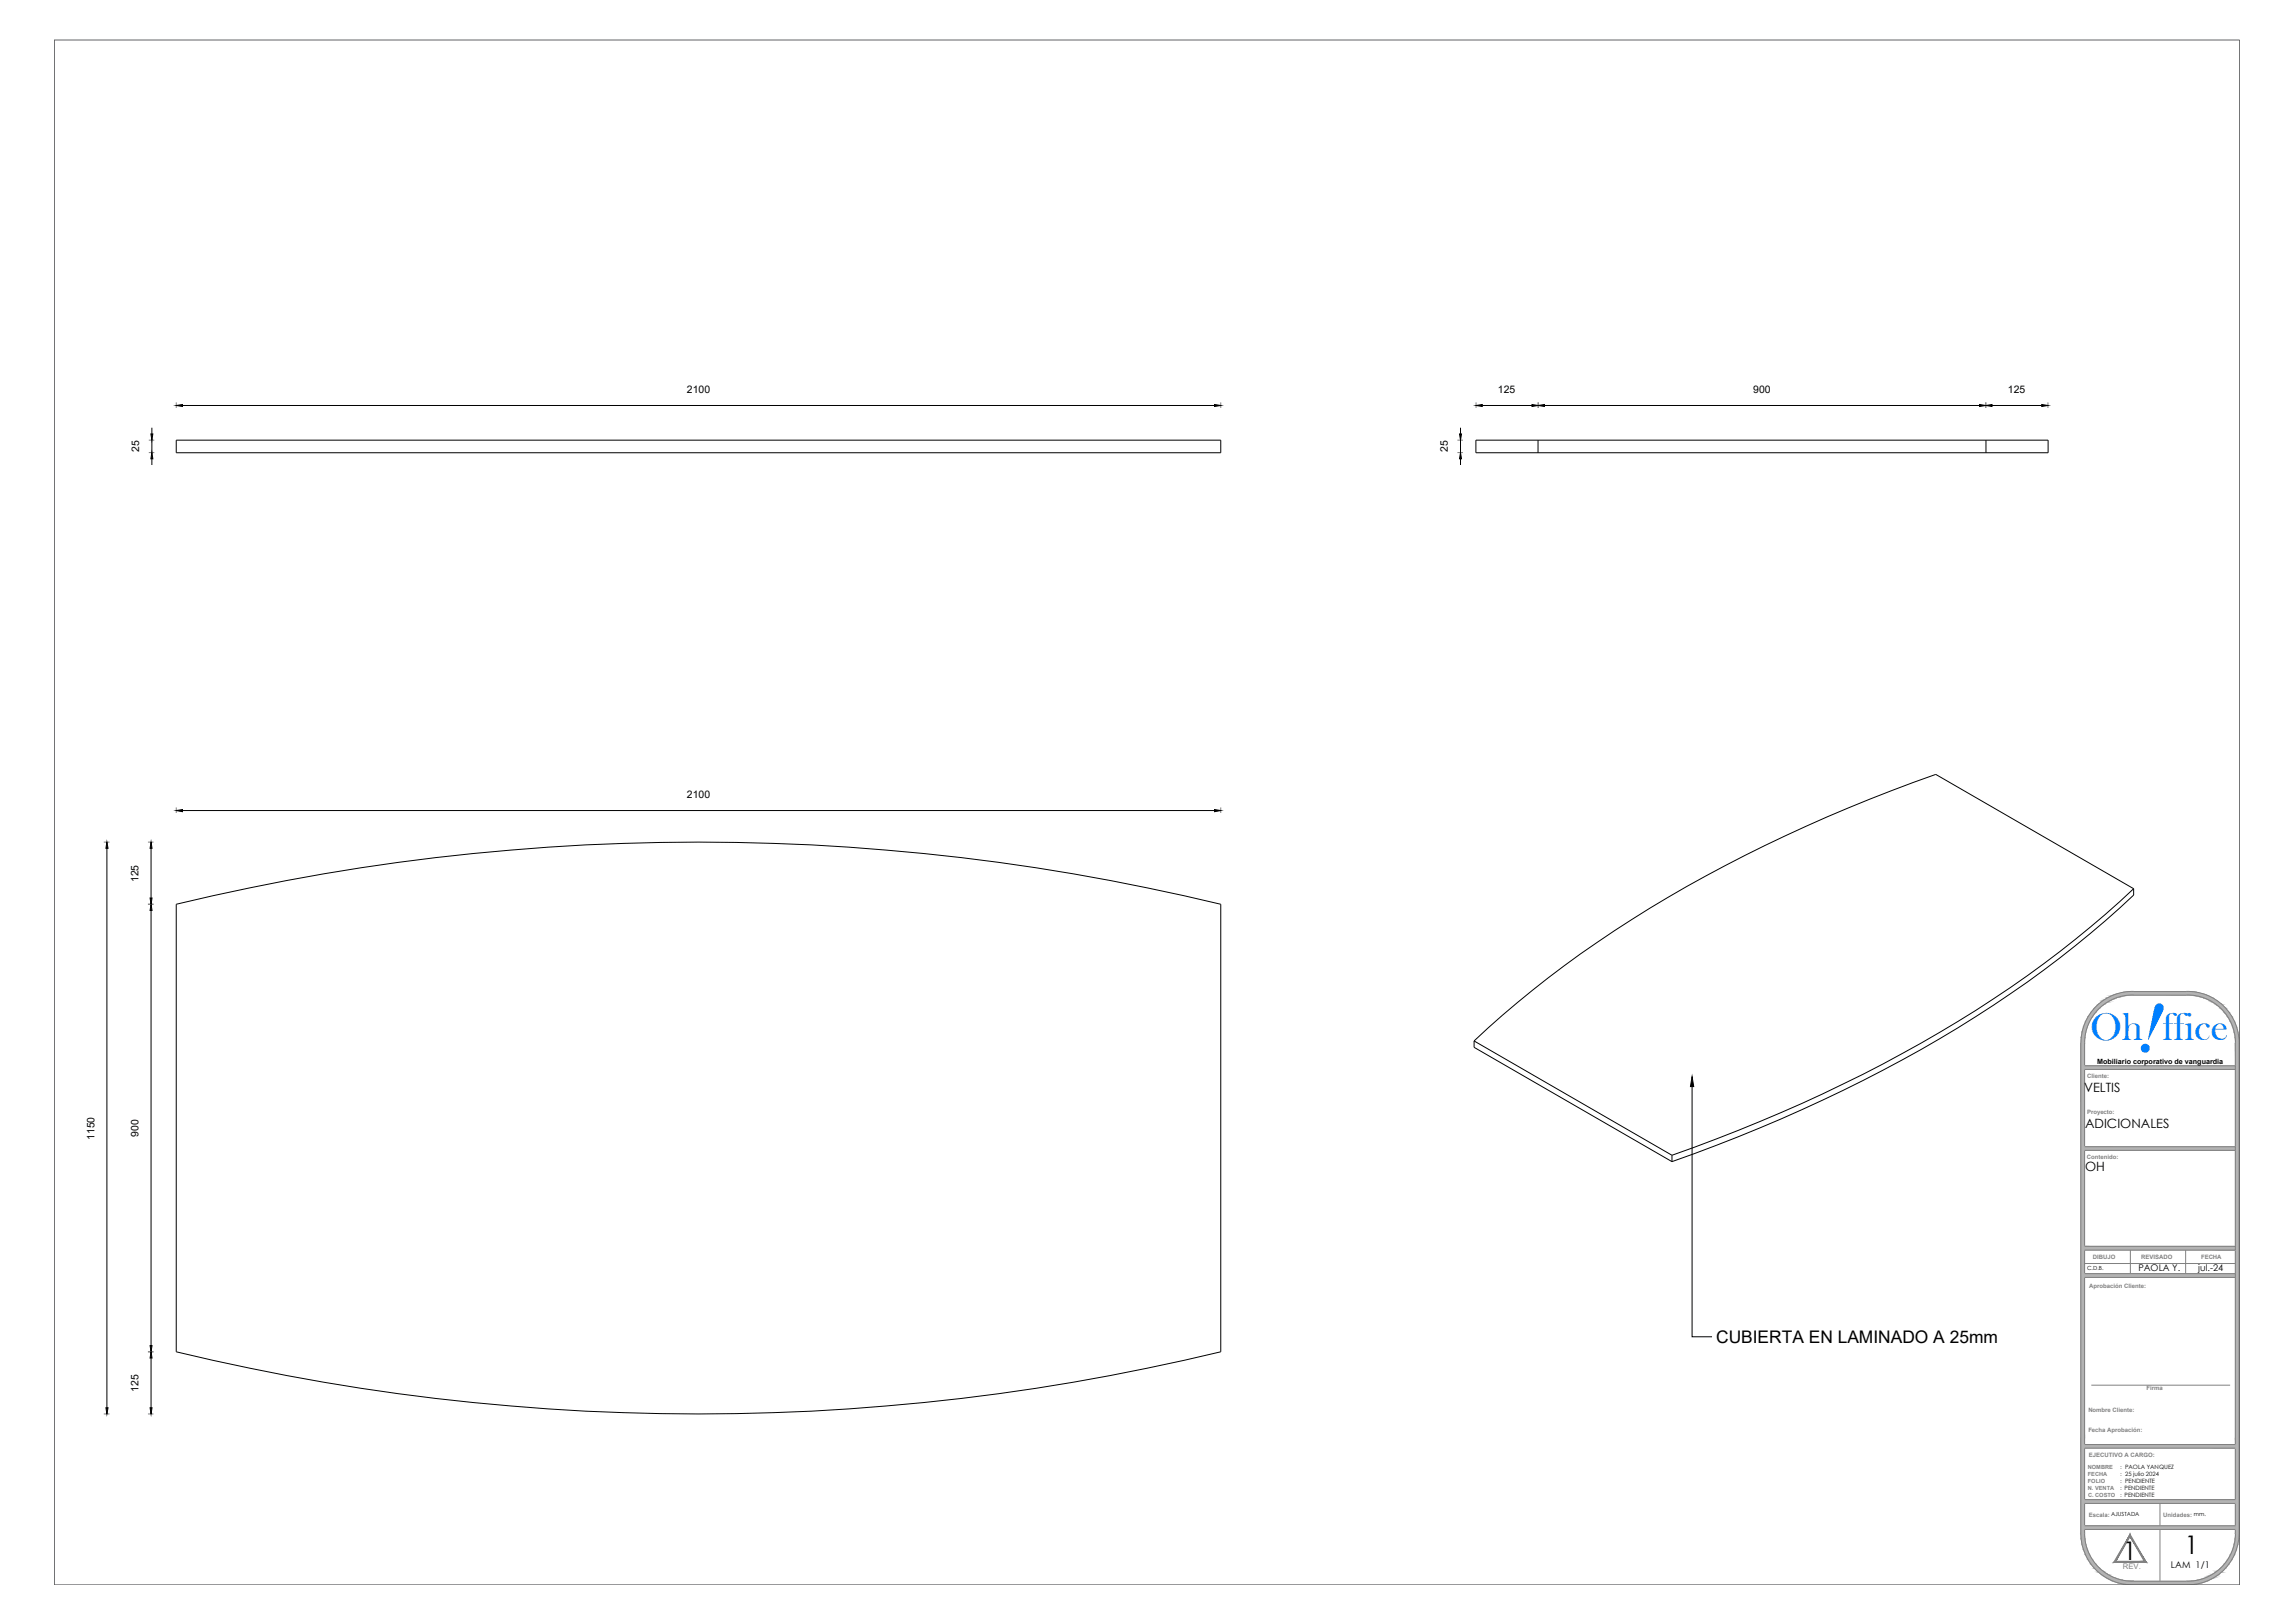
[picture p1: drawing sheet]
<svg xmlns="http://www.w3.org/2000/svg" width="594mm" height="420mm" viewBox="0 0 594 420" stroke-linecap="round" stroke-linejoin="round" font-family="sans-serif">
<defs><g id="words">
<text font-size="19.6" fill="#007fff" x="552.6" y="271.5" transform="rotate(19 552.6 271.5)">!</text>
<text font-size="10.2" fill="#007fff" x="541.1" y="269.2">Oh ffice</text>
<g font-size="6.6">
<text x="549.5" y="403.9">1</text>
<text x="565.5" y="402.3">1</text>
</g>
<text font-size="4.5" x="444.2" y="347.7">CUBIERTA EN LAMINADO A 25mm</text>
<g font-size="3.3">
<text x="539.5" y="282.6">VELTIS</text>
<text x="539.7" y="292">ADICIONALES</text>
<text x="539.7" y="303.2">OH</text>
</g>
<g font-size="2.7">
<text x="177.8" y="101.7">2100</text>
<text x="387.8" y="101.7">125</text>
<text x="453.8" y="101.7">900</text>
<text x="519.8" y="101.7">125</text>
<text x="36.1" y="117" transform="rotate(-90 36.1 117)">25</text>
<text x="374.8" y="117" transform="rotate(-90 374.8 117)">25</text>
<text x="177.8" y="206.6">2100</text>
<text x="35.8" y="228.4" transform="rotate(-90 35.8 228.4)">125</text>
<text x="24.5" y="295.1" transform="rotate(-90 24.5 295.1)">1150</text>
<text x="35.8" y="294.2" transform="rotate(-90 35.8 294.2)">900</text>
<text x="35.8" y="360.3" transform="rotate(-90 35.8 360.3)">125</text>
</g>
<g font-size="2.4">
<text x="553.5" y="329.1">PAOLA Y.</text>
<text x="569" y="329.1">jul.-24</text>
<text x="562" y="406">LAM 1/1</text>
</g>
<text font-size="2" fill="#808080" x="549.5" y="406.3">REV.</text>
<text font-size="1.9" x="542.9" y="275.4">Mobiliario corporativo de vanguardia</text>
<g font-size="1.5" fill="#808080">
<text x="540.3" y="279.2">Cliente:</text>
<text x="540.2" y="288.5">Proyecto:</text>
<text x="540.2" y="300">Contenido:</text>
<text x="541.8" y="326">DIBUJO</text>
<text x="554.3" y="326">REVISADO</text>
<text x="569.8" y="326">FECHA</text>
<text x="540.8" y="333.5">Aprobación Cliente:</text>
<text x="555.6" y="359.9">Firma</text>
<text x="540.6" y="365.7">Nombre Cliente:</text>
<text x="540.6" y="370.7">Fecha Aprobación:</text>
<text x="540.7" y="377.2">EJECUTIVO A CARGO:</text>
<text x="540.5" y="380.4">NOMBRE</text>
<text x="540.5" y="382.1">FECHA</text>
<text x="540.5" y="383.9">FOLIO</text>
<text x="548.8" y="380.4">: PAOLA YANQUEZ</text>
<text x="548.8" y="382.1">: 25 julio 2024</text>
<text x="548.8" y="383.9">: PENDIENTE</text>
<text x="540.5" y="385.6">N. VENTA</text>
<text x="540.5" y="387.4">C. COSTO</text>
<text x="548.8" y="385.6">: PENDIENTE</text>
<text x="548.8" y="387.4">: PENDIENTE</text>
<text x="540.7" y="392.7">Escala: AJUSTADA</text>
<text x="560" y="392.7">Unidades: mm.</text>
</g>
<text font-size="1.5" x="540.2" y="328.7">C.D.B.</text>
</g></defs>
<g fill="none" stroke="#808080" stroke-width=".26">
<path d="M552.4 257.6h13.5M552.4 257.6a12.4 12.4 0 0 0-12.8 12.4v127a12.4 12.4 0 0 0 12.8 12.3M552.4 256.7a13.3 13.3 0 0 0-13.7 13.3M552.4 256.7h13.5M565.9 256.7a13.3 13.3 0 0 1 13.7 13.3v127a13.3 13.3 0 0 1-13.7 13.3h-13.5a13.3 13.3 0 0 1-13.8-13.3v-127M565.9 257.6a12.4 12.4 0 0 1 12.8 12.4M539.6 275.9h39v.9h-39M578.6 270v127M539.6 296.9h39v.9h-39M539.6 322.7h39v.9h-39M539.6 329.7h39v1h-39M539.6 327.1h39"/>
<path d="M551.5 323.6v6.1M565.8 323.6v6.1M541.3 358.6h36M539.6 374h39M539.6 374.9h39M539.6 395.9h39M539.6 395h39M539.6 388.2h39M539.6 389.2h39M559.1 389.2v5.8M559.1 395.9v13.4M578.7 397a12.4 12.4 0 0 1-12.8 12.3h-13.5"/>
</g>
<g fill="#b3b3b3" stroke="#b3b3b3" stroke-width=".26">
<path d="M552.4 256.7h14.9zM551 256.7h16.3z"/>
<path d="M551 256.7l17.7 .2-1.4-.2zM549.6 256.9l1.4-.2 17.7 .2z"/>
<path d="M549.6 256.9l20.5 .3-1.4-.3zM548.2 257.2l1.4-.3 20.5 .3z"/>
<path d="M548.2 257.2l23 .4-1.1-.4zM547.1 257.6l1.1-.4 23 .4z"/>
<path d="M565.9 257.6l5.4 .1zM565.9 257.6l5.4 .1z"/>
<path d="M547.1 257.6h5.3zM546.9 257.7h4.1z"/>
<path d="M567.3 257.7h4.1zM567.3 257.7h4.1z"/>
<path d="M546.9 257.7h4.1zM546.8 257.7h3.9z"/>
<path d="M567.6 257.7l4.1 .2-.3-.2zM567.6 257.7l4.1 .2z"/>
<path d="M546.8 257.7l2.8 .2 1.1-.2zM546.5 257.9l.3-.2 2.8 .2z"/>
<path d="M568.7 257.9l3.8 .3-.8-.3zM568.7 257.9l3.8 .3h-2.5z"/>
<path d="M546.5 257.9l1.7 .3 1.4-.3zM545.7 258.2l.8-.3 1.7 .3z"/>
<path d="M570 258.2l2.7 .1zM570 258.2l2.7 .1z"/>
<path d="M545.7 258.2h2.5zM545.5 258.3h2.4z"/>
<path d="M570.3 258.3l3 .4-.6-.4zM570.3 258.3l3 .4h-1.9z"/>
<path d="M545.5 258.3l1.3 .4 1.1-.4zM544.9 258.7l.6-.4 1.3 .4z"/>
<path d="M571.4 258.7l2.5 .4-.6-.4zM571.4 258.7l2.5 .4h-1.9z"/>
<path d="M544.9 258.7l1.3 .4 .6-.4zM544.4 259.1l.5-.4 1.3 .4z"/>
<path d="M572 259.1l2.3 .3-.4-.3zM572 259.1l2.3 .3h-1.7z"/>
<path d="M544.4 259.1l1.2 .3 .6-.3zM543.9 259.4l.5-.3 1.2 .3z"/>
<path d="M572.6 259.4l2.4 .6-.7-.6zM572.6 259.4l2.4 .6h-1.5z"/>
<path d="M543.9 259.4l.9 .6 .8-.6zM543.2 260l.7-.6 .9 .6z"/>
<path d="M573.5 260l1.8 .2-.3-.2zM573.5 260l1.8 .2h-1.5z"/>
<path d="M543.2 260l1.2 .2 .4-.2zM543 260.2l.2-.2 1.2 .2z"/>
<path d="M573.8 260.2l2.3 .7-.8-.7zM573.8 260.2l2.3 .7h-1.4z"/>
<path d="M543 260.2l.5 .7 .9-.7zM543 260.2l.5 .7h-1.3z"/>
<path d="M574.7 260.9l1.5 .2-.1-.2zM574.7 260.9l1.5 .2h-1.3z"/>
<path d="M542.2 260.9l1.2 .2 .1-.2zM542.2 260.9l1.2 .2h-1.3z"/>
<path d="M574.9 261.1l2 .9-.7-.9zM574.9 261.1l2 .9h-1.2z"/>
<path d="M542.1 261.1l.4 .9 .9-.9zM542.1 261.1l.4 .9h-1.2z"/>
<path d="M575.7 262l1.3 .2zM575.7 262l1.3 .2z"/>
<path d="M541.3 262h1.2zM541.3 262l1.1 .2h-1.2z"/>
<path d="M575.8 262.2l2 1-.8-1zM575.8 262.2l2 1h-1.2z"/>
<path d="M541.2 262.2l.4 1 .8-1zM541.2 262.2l.4 1h-1.1z"/>
<path d="M576.6 263.2l1.2 .1zM576.6 263.2l1.2 .1z"/>
<path d="M540.5 263.2h1.1zM540.5 263.2l1.1 .1z"/>
<path d="M576.7 263.3l1.7 1.2-.6-1.2zM576.7 263.3l1.7 1.2h-1.1z"/>
<path d="M540.5 263.3l.4 1.2 .7-1.2zM540.5 263.3l.4 1.2h-1.1z"/>
<path d="M577.3 264.5h1.1zM577.3 264.5h1.1z"/>
<path d="M539.8 264.5h1.1zM539.8 264.5h1.1z"/>
<path d="M577.4 264.5l1.5 1.3-.5-1.3zM577.4 264.5l1.5 1.3h-1z"/>
<path d="M539.8 264.5l.5 1.3 .6-1.3zM539.8 264.5l.5 1.3h-1z"/>
<path d="M577.9 265.8h1zM577.9 265.8h1z"/>
<path d="M539.3 265.8h1zM539.3 265.8h1z"/>
<path d="M577.9 265.8l1.4 1.4-.4-1.4zM577.9 265.8l1.4 1.4h-1z"/>
<path d="M539.3 265.8l.6 1.4 .4-1.4zM539.3 265.8l.6 1.4h-1z"/>
<path d="M578.3 267.2h1zM578.3 267.2h1z"/>
<path d="M538.9 267.2h1zM538.9 267.2h1z"/>
<path d="M578.3 267.2l1.2 1.4-.2-1.4zM578.3 267.2l1.2 1.4h-.9z"/>
<path d="M538.9 267.2l.8 1.4 .2-1.4zM538.9 267.2l.8 1.4h-1z"/>
<path d="M578.6 268.6h.9zM578.6 268.6h.9z"/>
<path d="M538.7 268.6h1zM538.7 268.6h1z"/>
<path d="M578.6 268.6l1 1.4-.1-1.4zM578.6 268.6l1 1.4h-1z"/>
<path d="M538.7 268.6l.9 1.4 .1-1.4zM538.7 268.6l.9 1.4h-1z"/>
<path d="M578.6 270l1 102.3v-102.3zM578.6 270l1 102.3h-1z"/>
<path d="M538.6 270l1 102.3v-102.3zM538.6 270l1 102.3h-1z"/>
<path d="M578.6 372.3l1 24.7v-24.7zM578.6 372.3l1 24.7h-1z"/>
<path d="M538.6 372.3l1 24.7v-24.7zM538.6 372.3l1 24.7h-1z"/>
<path d="M578.6 397l.9 1.4 .1-1.4zM578.6 397l.9 1.4h-.9z"/>
<path d="M538.6 397l1.1 1.4-.1-1.4zM538.6 397l1.1 1.4h-1z"/>
<path d="M578.6 398.4h.9zM578.6 398.4h.9z"/>
<path d="M538.7 398.4h1zM538.7 398.4h1z"/>
<path d="M578.6 398.4l.7 1.4 .2-1.4zM578.6 398.4l.7 1.4h-1z"/>
<path d="M538.7 398.4l1.2 1.4-.2-1.4zM538.7 398.4l1.2 1.4h-1z"/>
<path d="M578.3 399.8h1zM578.3 399.8h1z"/>
<path d="M538.9 399.8h1zM538.9 399.8h1z"/>
<path d="M578.3 399.8l.6 1.3 .4-1.3zM578.3 399.8l.6 1.3h-1z"/>
<path d="M538.9 399.8l1.4 1.3-.4-1.3zM538.9 399.8l1.4 1.3h-1z"/>
<path d="M577.9 401.1l1 .1zM577.9 401.1l1 .1z"/>
<path d="M539.3 401.1l1 .1zM539.3 401.1l1 .1z"/>
<path d="M577.9 401.2l.5 1.2 .5-1.2zM577.9 401.2l.5 1.2h-1z"/>
<path d="M539.3 401.2l1.6 1.2-.6-1.2zM539.3 401.2l1.6 1.2h-1.1z"/>
<path d="M577.4 402.4h1zM577.4 402.4l1 .1z"/>
<path d="M539.8 402.4l1.1 .1zM539.8 402.4l1.1 .1z"/>
<path d="M577.3 402.5l.5 1.2 .6-1.2zM577.3 402.5l.5 1.2h-1.1z"/>
<path d="M539.8 402.5l1.8 1.2-.7-1.2zM539.8 402.5l1.8 1.2h-1.1z"/>
<path d="M576.7 403.7h1.1zM576.7 403.7l1.1 .1z"/>
<path d="M540.5 403.7l1.1 .1zM540.5 403.7l1.1 .1z"/>
<path d="M576.6 403.8l.4 1 .8-1zM576.6 403.8l.4 1h-1.2z"/>
<path d="M540.5 403.8l1.9 1-.8-1zM540.5 403.8l1.9 1h-1.2z"/>
<path d="M575.8 404.8h1.2zM575.8 404.8l1.1 .1h-1.2z"/>
<path d="M541.2 404.8l1.3 .1zM541.2 404.8l1.3 .1z"/>
<path d="M575.7 404.9l.5 1 .7-1zM575.7 404.9l.5 1h-1.3z"/>
<path d="M541.3 404.9l2.1 1-.9-1zM541.3 404.9l2.1 1h-1.3z"/>
<path d="M574.9 405.9l1.2 .1 .1-.1zM574.9 405.9l1.2 .1h-1.4z"/>
<path d="M542.1 405.9l1.4 .1-.1-.1zM542.1 405.9l1.4 .1h-1.3z"/>
<path d="M574.7 406l.6 .8 .8-.8zM573.8 406.8l.9-.8 .6 .8z"/>
<path d="M542.2 406l2.2 .8-.9-.8zM542.2 406l2.2 .8h-1.4z"/>
<path d="M573.8 406.8l1.2 .2 .3-.2zM573.5 407l.3-.2 1.2 .2z"/>
<path d="M543 406.8l1.8 .2-.4-.2zM543 406.8l1.8 .2h-1.6z"/>
<path d="M573.5 407l.8 .6 .7-.6zM572.6 407.6l.9-.6 .8 .6z"/>
<path d="M543.2 407l2.4 .6-.8-.6zM543.2 407l2.4 .6h-1.7z"/>
<path d="M572.6 407.6l1.3 .3 .4-.3zM572 407.9l.6-.3 1.3 .3z"/>
<path d="M543.9 407.6l2.3 .3-.6-.3zM543.9 407.6l2.3 .3h-1.8z"/>
<path d="M572 407.9l1.3 .3 .6-.3zM571.4 408.2l.6-.3 1.3 .3z"/>
<path d="M544.4 407.9l2.4 .3-.6-.3zM544.4 407.9l2.4 .3h-1.9z"/>
<path d="M571.4 408.2l1.3 .4 .6-.4zM570.3 408.6l1.1-.4 1.3 .4z"/>
<path d="M544.9 408.2l3 .4-1.1-.4zM544.9 408.2l3 .4h-2.4z"/>
<path d="M570.3 408.6h2.4zM570 408.8h2.5z"/>
<path d="M545.5 408.6l2.7 .2zM545.5 408.6l2.7 .2z"/>
<path d="M570 408.8l1.7 .3 .8-.3zM568.7 409.1l1.3-.3 1.7 .3z"/>
<path d="M545.7 408.8l3.9 .3-1.4-.3zM545.7 408.8l3.9 .3h-3.1z"/>
<path d="M568.7 409.1l2.7 .2 .3-.2zM567.6 409.3l1.1-.2 2.7 .2z"/>
<path d="M546.5 409.1l4.2 .2zM546.5 409.1l4.2 .2h-3.9z"/>
<path d="M567.6 409.3h3.8zM567.3 409.3h4z"/>
<path d="M546.8 409.3h4.2zM546.8 409.3h4.2z"/>
<path d="M567.3 409.3h4zM565.9 409.3h5.3z"/>
<path d="M546.9 409.3h5.5zM546.9 409.3h5.5z"/>
<path d="M547.1 409.3l23 .4 1.1-.4zM547.1 409.3l23 .4h-21.9z"/>
<path d="M548.2 409.7l20.5 .4 1.4-.4zM548.2 409.7l20.5 .4h-19.1z"/>
<path d="M549.6 410.1l17.7 .2 1.4-.2zM549.6 410.1l17.7 .2h-16.3z"/>
<path d="M551 410.3h16.3zM551 410.3h14.9z"/>
<path d="M539.6 322.7l39 .9v-.9zM539.6 322.7l39 .9h-39z"/>
<path d="M539.6 395l39 .9v-.9zM539.6 395l39 .9h-39z"/>
<path d="M539.6 329.7l39 1v-1zM539.6 329.7l39 1h-39z"/>
<path d="M539.6 388.2l39 1v-1zM539.6 388.2l39 1h-39z"/>
<path d="M539.6 296.9l39 .9v-.9zM539.6 296.9l39 .9h-39z"/>
<path d="M539.6 275.9l39 .9v-.9zM539.6 275.9l39 .9h-39z"/>
<path d="M539.6 374l39 .9v-.9zM539.6 374l39 .9h-39z"/>
</g>
<path d="M551.4 397.2v.6l4.2 6.7zM551.4 397.8l4.2 6.7-.5-.3zM547.1 404.5h8.5l-.5-.3zM547.1 404.5l.6-.3h7.4zM551.4 397.2l-4.3 7.3 .6-.3zM551.4 397.2v.6l-3.7 6.4z" fill="#808080" stroke="#808080" stroke-width=".26"/>
<path d="M14.1 10.4h565.6v399.9h-565.6z" fill="none" stroke="#636466" stroke-width=".26"/>
<g fill="none" stroke="#808080" stroke-width=".26">
<path d="M38.5 117.2h1.4M38.5 113.9h1.4M45.6 104.2v1.4M316 104.2v1.4M377.3 117.2h1.4M377.3 113.9h1.4M382.1 104.2v1.4M398.2 104.2v1.4M514 104.2v1.4M530.1 104.2v1.4M26.9 218h1.4M38.3 218h1.4"/>
<path d="M45.6 209v1.5M316 209v1.5M38.3 234.1h1.4M38.3 350h1.4M26.9 366h1.4M38.3 366h1.4"/>
</g>
<g fill="none" stroke="#000" stroke-width=".26">
<path d="M39.3 110.7v1.6M39.3 113.9v3.3M39.3 118.8v1.6M47.2 105h267.2M378.1 110.7v1.6M378.1 113.9v3.3M378.1 118.8v1.6M383.7 105h12.9M399.8 105h112.6M515.6 105h12.9M27.7 219.6v144.8M39.1 219.6v12.9"/>
<path d="M47.2 209.8h267.2M39.1 235.7v112.6M438 281.3v64.8h5.2M39.1 351.6v12.8"/>
</g>
<g fill="#000" stroke="#000" stroke-width=".26">
<path d="M39.3 117.2l.3 1.6h-.5zM39.1 112.3h.5l-.3 1.6zM45.6 105l1.6-.3v.5zM314.4 104.7l1.6 .3-1.6 .2zM378.1 117.2l.2 1.6h-.5zM377.8 112.3h.5l-.2 1.6zM382.1 105l1.6-.3v.5zM396.6 104.7l1.6 .3-1.6 .2zM398.2 105l1.6-.3v.5zM512.4 104.7l1.6 .3-1.6 .2zM514 105l1.6-.3v.5zM528.5 104.7l1.6 .3-1.6 .2z"/>
<path d="M27.7 218l.3 1.6h-.6zM39.1 218l.3 1.6h-.6zM45.6 209.8l1.6-.2v.5zM314.4 209.6l1.6 .2-1.6 .3zM39.1 234.1l.3 1.6h-.6zM38.8 232.5h.6l-.3 1.6zM438 278.7l.4 2.6h-.8zM38.8 348.3h.6l-.3 1.7zM39.1 350l.3 1.6h-.6zM27.4 364.4h.6l-.3 1.6zM38.8 364.4h.6l-.3 1.6z"/>
</g>
<!-- layer: MD_Visible -->
<g fill="none" stroke="#000" stroke-width=".26">
<path d="M45.6 113.9h270.4v3.3h-270.4zM398.1 113.9h-16.1v3.3h16.1M398.1 117.2h116M398.1 113.9h116M398.1 113.9v3.3M514.1 113.9h16.1v3.3h-16.1M514.1 113.9v3.3M45.6 234.1a576.1 576.1 0 0 1 270.4 0v115.9a576.1 576.1 0 0 1-270.4 0zM552.3 230.1v1.6a300.5 300.5 0 0 1-75.3 50.6 419 419 0 0 1-44.2 18.4M552.3 230.1a296.1 296.1 0 0 1-70.1 48 420.1 420.1 0 0 1-49.4 21M552.3 230.1l-51.2-29.6a374.3 374.3 0 0 0-92 46.5 266.9 266.9 0 0 0-27.5 22.5M381.6 269.5v1.6l51.2 29.6"/>
<path d="M381.6 269.5l51.2 29.6M432.8 299.1v1.6"/>
</g>
<use href="#words"/>
</svg>
